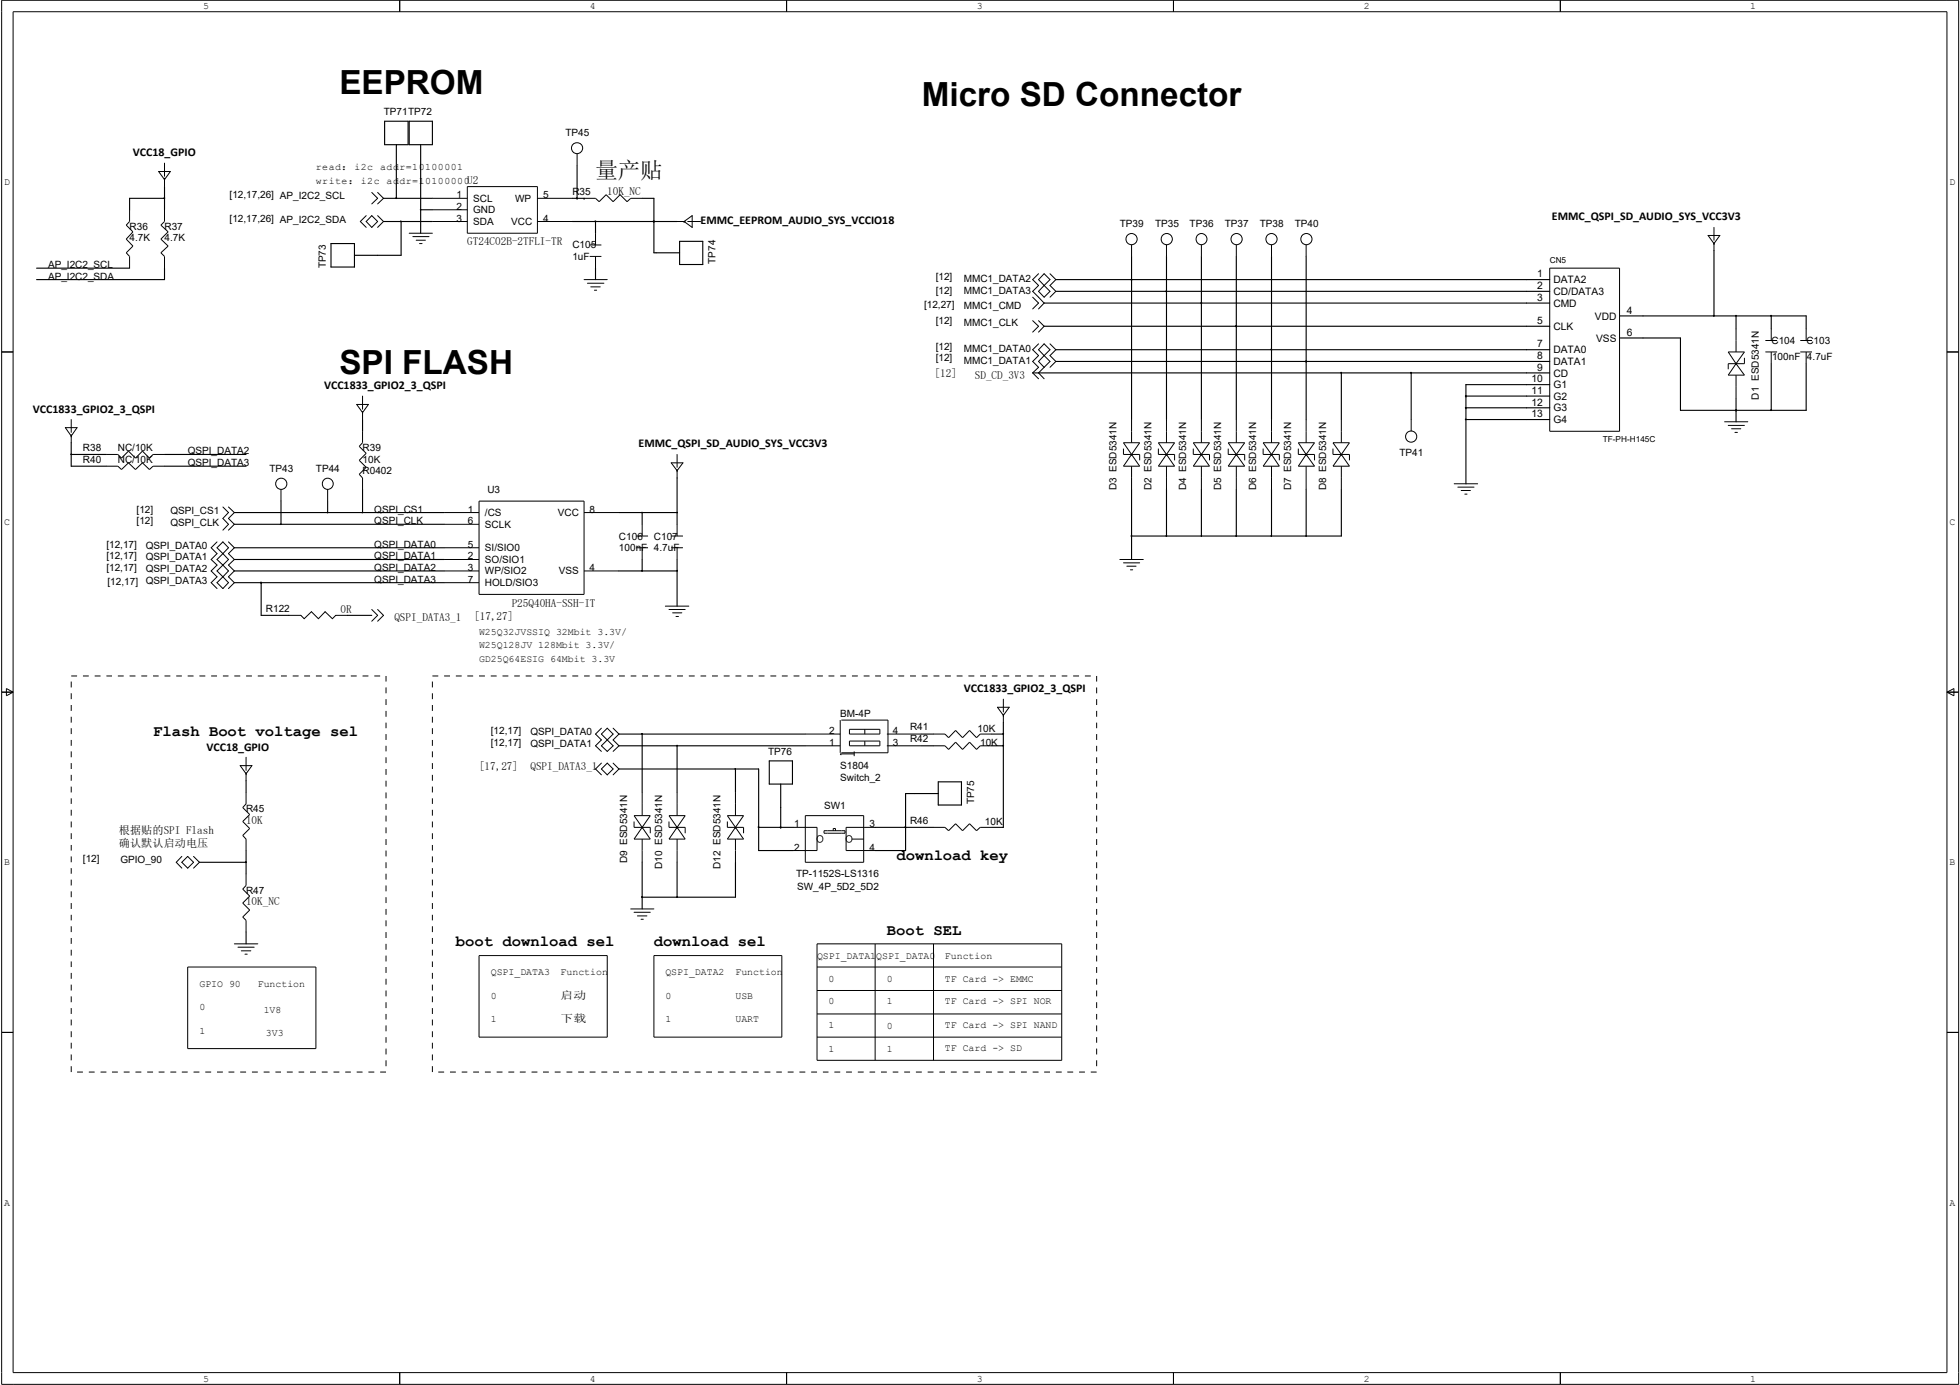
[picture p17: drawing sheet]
<svg xmlns="http://www.w3.org/2000/svg" width="297mm" height="210mm" viewBox="0 0 297 210" stroke-linecap="round" stroke-linejoin="round" font-family="sans-serif">
<defs><g id="words">
<g font-size="5">
<text x="51.4" y="14.3">EEPROM</text>
<text x="139.7" y="16.1">Micro SD Connector</text>
<text x="51.4" y="56.7">SPI FLASH</text>
</g>
<text font-size="3.4" x="90.3" y="27">量产贴</text>
<g font-size="2.4">
<text x="23.2" y="111.6">Flash Boot voltage sel</text>
<text x="135.8" y="130.3">download key</text>
<text x="69.1" y="143.4">boot download sel</text>
<text x="99.1" y="143.4">download sel</text>
<text x="134.4" y="141.6">Boot SEL</text>
</g>
<g font-size="1.8">
<text x="20.1" y="23.7">VCC18_GPIO</text>
<text x="106.2" y="34">EMMC_EEPROM_AUDIO_SYS_VCCIO18</text>
<text x="235.2" y="33.4">EMMC_QSPI_SD_AUDIO_SYS_VCC3V3</text>
<text x="49.1" y="59">VCC1833_GPIO2_3_QSPI</text>
<text x="5" y="62.5">VCC1833_GPIO2_3_QSPI</text>
<text x="96.8" y="67.8">EMMC_QSPI_SD_AUDIO_SYS_VCC3V3</text>
<text x="146" y="104.9">VCC1833_GPIO2_3_QSPI</text>
<text x="31.3" y="113.7">VCC18_GPIO</text>
</g>
<g font-size="1.7">
<text x="71.7" y="27.9">2</text>
<text x="92" y="29.5">1KN</text>
<text x="92.9" y="29.5">0_C</text>
<text x="70.8" y="37.1">G2C2-TL-R</text>
<text x="71.7" y="37.1">T40B2FIT</text>
<text x="141.6" y="57.1">[12]</text>
<text x="147.7" y="57.4">SD_CD_3V3</text>
<text x="51.6" y="92.9">0</text>
<text x="52.4" y="92.9">R</text>
<text x="59.8" y="94.1">QP_AA_</text>
<text x="60.6" y="94.1">SIDT31 [72]</text>
<text x="72.7" y="93.9">1,7</text>
<text x="77.6" y="92">P54H-S-T</text>
<text x="78.4" y="92">2Q0ASHI</text>
<text x="72.6" y="116.8">[72] QP_AA_</text>
<text x="73.4" y="116.8">1,7</text>
<text x="81.2" y="116.8">SIDT31</text>
<text x="37.3" y="124.8">1K</text>
<text x="38.1" y="124.8">0</text>
<text x="18" y="126.4">根据贴的SPI Flash</text>
<text x="18" y="128.4">确认默认启动电压</text>
<text x="37.3" y="137.2">1KN</text>
<text x="38.1" y="137.2">0_C</text>
</g>
<g font-size="1.6">
<text x="233" y="43.8">2</text>
<text x="233" y="45.6">3</text>
<text x="233" y="42">1</text>
<text x="235.4" y="44.7">CD/DATA3</text>
<text x="235.4" y="46.5">CMD</text>
<text x="235.4" y="42.9">DATA2</text>
<text x="246.5" y="47.5">4</text>
<text x="233" y="49.1">5</text>
<text x="233" y="52.6">7</text>
<text x="235.4" y="50">CLK</text>
<text x="235.4" y="53.6">DATA0</text>
<text x="241.7" y="48.4">VDD</text>
<text x="241.9" y="51.8">VSS</text>
<text x="246.5" y="50.9">6</text>
<text x="232.1" y="58">10</text>
<text x="232.1" y="59.7">11</text>
<text x="233" y="54.4">8</text>
<text x="233" y="56.2">9</text>
<text x="235.4" y="55.3">DATA1</text>
<text x="235.4" y="57.1">CD</text>
<text x="235.4" y="58.8">G1</text>
<text x="232.1" y="61.5">12</text>
<text x="232.1" y="63.2">13</text>
<text x="235.4" y="60.6">G2</text>
<text x="235.4" y="62.4">G3</text>
<text x="235.4" y="64.1">G4</text>
<text x="85" y="151.3">启冷</text>
<text x="85" y="154.9">下下</text>
</g>
<g font-size="1.5">
<text x="30.8" y="1.4">5</text>
<text x="89.4" y="1.4">4</text>
<text x="148" y="1.4">3</text>
<text x="206.7" y="1.4">2</text>
<text x="265.3" y="1.4">1</text>
<text x="58.2" y="17.5">TP71TP72</text>
<text x="85.7" y="20.7">TP45</text>
<text x=".6" y="28">D</text>
<text x="47.9" y="27.8">write：i2c</text>
<text x="47.9" y="25.8">read：i2c</text>
<text x="57.6" y="25.8">addr=10100001</text>
<text x="58.6" y="27.8">addr=10100000U</text>
<text x="86.7" y="29.5">R35</text>
<text x="295.4" y="28">D</text>
<text x="19.6" y="34.8">R36</text>
<text x="24.9" y="34.8">R37</text>
<text x="34.8" y="33.6">[12,17,26] AP_I2C2_SDA</text>
<text x="34.8" y="30.1">[12,17,26] AP_I2C2_SCL</text>
<text x="69.2" y="30.1">1</text>
<text x="69.2" y="31.8">2</text>
<text x="69.2" y="33.6">3</text>
<text x="71.7" y="30.6">SCL</text>
<text x="71.7" y="32.3">GND</text>
<text x="71.7" y="34.1">SDA</text>
<text x="77.5" y="34.1">VCC</text>
<text x="78.1" y="30.6">WP</text>
<text x="82.3" y="33.6">4</text>
<text x="82.3" y="30.1">5</text>
<text x="169.7" y="34.5">TP39</text>
<text x="175" y="34.5">TP35</text>
<text x="180.3" y="34.5">TP36</text>
<text x="185.6" y="34.5">TP37</text>
<text x="190.9" y="34.5">TP38</text>
<text x="196.2" y="34.5">TP40</text>
<text x="7.3" y="40.6">AP_I2C2_SCL</text>
<text x="19.6" y="36.6">4.7K</text>
<text x="24.9" y="36.6">4.7K</text>
<text x="49.4" y="40.7" transform="rotate(-90 49.4 40.7)">TP73</text>
<text x="86.7" y="37.6">C105</text>
<text x="86.7" y="39.4">1uF</text>
<text x="108.5" y="40" transform="rotate(-90 108.5 40)">TP74</text>
<text x="7.3" y="42.4">AP_I2C2_SDA</text>
<text x="140" y="46.7">[12,27]</text>
<text x="141.8" y="42.4">[12]</text>
<text x="141.8" y="44.5">[12]</text>
<text x="146" y="42.8">MMC1_DATA2</text>
<text x="146" y="46.8">MMC1_CMD</text>
<text x="146" y="44.5">MMC1_DATA3</text>
<text x="141.8" y="49.1">[12]</text>
<text x="141.8" y="53">[12]</text>
<text x="146" y="49.4">MMC1_CLK</text>
<text x="146" y="53.3">MMC1_DATA0</text>
<text x="268.5" y="52.1">C104</text>
<text x="273.8" y="52.1">C103</text>
<text x="141.8" y="54.8">[12]</text>
<text x="146" y="55.1">MMC1_DATA1</text>
<text x="268.6" y="54.6">100nF 4.7uF</text>
<text x="266.5" y="60.6" transform="rotate(-90 266.5 60.6)">D1 ESD5341N</text>
<text x="12.6" y="70.1">R40</text>
<text x="12.6" y="68.4">R38</text>
<text x="17.9" y="70.1">NC/10K</text>
<text x="17.9" y="68.4">NC/10K</text>
<text x="28.4" y="68.9">QSPI_DATA2</text>
<text x="28.4" y="70.7">QSPI_DATA3</text>
<text x="40.8" y="71.5">TP43</text>
<text x="47.9" y="71.5">TP44</text>
<text x="54.9" y="68.4">R39</text>
<text x="54.9" y="71.9">R0402</text>
<text x="54.9" y="70.1">10K</text>
<text x="212.1" y="69">TP41</text>
<text x="20.7" y="77.7">[12]</text>
<text x="25.8" y="77.9">QSPI_CS1</text>
<text x="56.7" y="77.7">QSPI_CS1</text>
<text x="70.9" y="77.7">1</text>
<text x="73.9" y="74.7">U3</text>
<text x="89.4" y="77.7">8</text>
<text x="169.2" y="74.3" transform="rotate(-90 169.2 74.3)">D3 ESD5341N</text>
<text x="174.5" y="74.3" transform="rotate(-90 174.5 74.3)">D2 ESD5341N</text>
<text x="179.8" y="74.3" transform="rotate(-90 179.8 74.3)">D4 ESD5341N</text>
<text x="185.1" y="74.3" transform="rotate(-90 185.1 74.3)">D5 ESD5341N</text>
<text x="190.4" y="74.3" transform="rotate(-90 190.4 74.3)">D6 ESD5341N</text>
<text x="195.7" y="74.3" transform="rotate(-90 195.7 74.3)">D7 ESD5341N</text>
<text x="201" y="74.3" transform="rotate(-90 201 74.3)">D8 ESD5341N</text>
<text x=".6" y="79.6">C</text>
<text x="16.1" y="83">[12,17]</text>
<text x="20.7" y="79.5">[12]</text>
<text x="22.1" y="83.2">QSPI_DATA0</text>
<text x="25.8" y="79.7">QSPI_CLK</text>
<text x="56.7" y="79.5">QSPI_CLK</text>
<text x="56.7" y="83">QSPI_DATA0</text>
<text x="70.9" y="79.5">6</text>
<text x="70.9" y="83">5</text>
<text x="73.5" y="78.2">/CS</text>
<text x="73.5" y="80">SCLK</text>
<text x="73.5" y="83.5">SI/SIO0</text>
<text x="84.5" y="78.2">VCC</text>
<text x="93.8" y="81.8">C106</text>
<text x="93.8" y="83.5">100nF 4.7uF</text>
<text x="99.1" y="81.8">C107</text>
<text x="295.4" y="79.6">C</text>
<text x="16.1" y="84.8">[12,17]</text>
<text x="16.1" y="86.5">[12,17]</text>
<text x="16.3" y="88.6">[12,17]</text>
<text x="22.1" y="88.5">QSPI_DATA3</text>
<text x="22.1" y="84.9">QSPI_DATA1</text>
<text x="22.1" y="86.7">QSPI_DATA2</text>
<text x="56.7" y="84.8">QSPI_DATA1</text>
<text x="56.7" y="86.5">QSPI_DATA2</text>
<text x="56.7" y="88.3">QSPI_DATA3</text>
<text x="70.9" y="84.8">2</text>
<text x="70.9" y="86.5">3</text>
<text x="70.9" y="88.3">7</text>
<text x="73.5" y="85.3">SO/SIO1</text>
<text x="73.5" y="87">WP/SIO2</text>
<text x="73.5" y="88.8">HOLD/SIO3</text>
<text x="84.7" y="87">VSS</text>
<text x="89.4" y="86.5">4</text>
<text x="40.3" y="92.7">R122</text>
<text x="72.6" y="96.2">W25Q32JVSSIQ 32Mbit 3.3V/</text>
<text x="72.6" y="98.3">W25Q128JV 128Mbit 3.3V/</text>
<text x="72.6" y="100.3">GD25Q64ESIG 64Mbit 3.3V</text>
<text x="74.4" y="111.3">[12,17]</text>
<text x="74.4" y="113">[12,17]</text>
<text x="80.4" y="111.4">QSPI_DATA0</text>
<text x="80.4" y="113.2">QSPI_DATA1</text>
<text x="125.6" y="111.3">2</text>
<text x="125.6" y="113">1</text>
<text x="127.3" y="108.6">BM-4P</text>
<text x="135.3" y="111.3">4</text>
<text x="135.3" y="113">3</text>
<text x="137.9" y="112.5">R42</text>
<text x="137.9" y="110.7">R41</text>
<text x="148.2" y="110.9">10K</text>
<text x="148.5" y="113">10K</text>
<text x="116.4" y="114.4">TP76</text>
<text x="127.3" y="116.5">S1804</text>
<text x="127.3" y="118.3">Switch_2</text>
<text x="37.3" y="123.1">R45</text>
<text x="120.4" y="125.4">1</text>
<text x="124.9" y="122.6">SW1</text>
<text x="131.8" y="125.4">3</text>
<text x="137.9" y="124.8">R46</text>
<text x="147.7" y="121.9" transform="rotate(-90 147.7 121.9)">TP75</text>
<text x="149.3" y="125">10K</text>
<text x=".6" y="131.1">B</text>
<text x="12.6" y="130.7">[12]</text>
<text x="18.2" y="130.9">GPIO_90</text>
<text x="95" y="130.9" transform="rotate(-90 95 130.9)">D9 ESD5341N</text>
<text x="100.3" y="131.7" transform="rotate(-90 100.3 131.7)">D10 ESD5341N</text>
<text x="109.2" y="131.7" transform="rotate(-90 109.2 131.7)">D12 ESD5341N</text>
<text x="120.4" y="128.9">2</text>
<text x="131.8" y="128.9">4</text>
<text x="295.4" y="131.1">B</text>
<text x="37.3" y="135.5">R47</text>
<text x="120.6" y="133">TP-1152S-LS1316</text>
<text x="120.8" y="134.9">SW_4P_5D2_5D2</text>
<text x="30.2" y="149.6">GPIO 90</text>
<text x="39.1" y="149.6">Function</text>
<text x="74.4" y="147.8">QSPI_DATA3</text>
<text x="85" y="147.8">Function</text>
<text x="100.8" y="147.8">QSPI_DATA2</text>
<text x="111.5" y="147.8">Function</text>
<text x="123.8" y="145.3">QSPI_DATA1QSPI_DATA0</text>
<text x="125.6" y="148.9">0</text>
<text x="134.4" y="148.9">0</text>
<text x="143.2" y="145.3">Function</text>
<text x="143.2" y="148.9">TF Card -&gt; EMMC</text>
<text x="30.2" y="153.1">0</text>
<text x="40" y="153.5">1V8</text>
<text x="74.4" y="154.9">1</text>
<text x="74.4" y="151.3">0</text>
<text x="100.8" y="154.9">1</text>
<text x="100.8" y="151.3">0</text>
<text x="111.5" y="154.9">UART</text>
<text x="111.5" y="151.3">USB</text>
<text x="125.6" y="152.2">0</text>
<text x="125.6" y="155.7">1</text>
<text x="134.4" y="152.2">1</text>
<text x="134.4" y="156">0</text>
<text x="143.2" y="152.2">TF Card -&gt; SPI NOR</text>
<text x="143.2" y="155.7">TF Card -&gt; SPI NAND</text>
<text x="30.2" y="156.6">1</text>
<text x="40.3" y="157">3V3</text>
<text x="125.6" y="159.5">1</text>
<text x="134.4" y="159.5">1</text>
<text x="143.2" y="159.3">TF Card -&gt; SD</text>
<text x=".6" y="182.7">A</text>
<text x="295.4" y="182.7">A</text>
<text x="30.8" y="209.4">5</text>
<text x="89.4" y="209.4">4</text>
<text x="148" y="209.4">3</text>
<text x="206.7" y="209.4">2</text>
<text x="265.3" y="209.4">1</text>
</g>
<g font-size="1.3">
<text x="234.9" y="39.9">CN5</text>
<text x="242.9" y="67.1">TF-PH-H145C</text>
</g>
</g></defs>
<g fill="none" stroke="#000" stroke-width=".15">
<path d="M.3 0h296.5v209.8h-296.5zM2 1.8h293.1v206.2h-293.1zM60.6 0v1.8M119.2 0v1.8M177.8 0v1.8M236.5 0v1.8M19.6 31.8v1.8l-.5 .5 1 1-1 1.1 1 1.1-1 1 .5 .6v1.7M24 26h1.8l-.9 1.2zM24.9 30v.1zM24.9 27.2h.1M24.9 31.8v1.8l-.5 .5 1.1 1-1.1 1.1 1.1 1.1-1.1 1 .5 .6v1.7M24.9 24.7v2"/>
<path d="M24.9 27v1.3M55.5 32.7l-.9 .9 .9 .9M56.3 32.7l.9 .9-.9 .9-.8-.9zM56.3 29.2l.9 .9-.9 .8M57.2 32.7l.9 .9-.9 .9M57.2 29.2l.9 .9-.9 .8M60 30l.1 .1zM60.7 33.5v.1zM62 35.3h3.5M62.6 35.9h2.4M63.1 36.4h1.4M63.6 36.9h.4"/>
<path d="M63.7 31.7l.1 .1zM65.5 30.1h5.3M65.5 31.8h5.3M65.5 33.6h5.3M70.8 28.3h10.6v7h-10.6zM81.4 30.1h5.3M81.4 33.6h5.3M87.4 30v.1zM87.5 23.3v1.8M88.5 30.1h1.8l.5 .5 1.1-1.1 1 1.1 1.1-1.1 1 1.1 .6-.5h1.7M89.4 37.1h1.7M89.4 38.9h1.7"/>
<path d="M90.2 33.5l.1 .1zM90.3 35.3v1.8M90.3 38.9v1.7M99 33.5l.1 .1zM102.6 33.6h1.2M103.7 33.6h.1M103.7 33.6l1.2-.9v1.8zM104.2 33.6h2M171.5 37.1v1.8M176.8 37.1v1.8M182.1 37.1v1.8M187.4 37.1v1.8"/>
<path d="M192.7 37.1v1.8M197.9 37.1v1.8M258.9 35.7h1.7l-.8 1.2zM259.8 36.9h.1M259.8 34.5v1.9M259.8 36.7v1.3M.3 53.3h1.7M88.5 42.4h3.5M89 42.9h2.5M89.5 43.5h1.5M90.1 44h.3M156.5 45l.9 .9-.9 .9"/>
<path d="M156.5 48.6l.9 .8-.9 .9M157.4 41.5l-.9 .9 .9 .9-.9 .9 1.7 1.7-.8 .9M157.4 48.6l.8 .8-.8 .9M157.4 52.1l-.9 .9 .9 .9-.9 .9 .9 .9-.9 .8 .9 .9M158.2 41.5l.9 .9-.9 .9-.8-.9zM158.2 43.3l.9 .9-.9 .8-.8-.8zM158.2 52.1l.9 .9-.9 .9-.8-.9zM158.2 53.9l-.8 .9 .8 .9M158.2 53.9l.9 .9-1.7 1.7 .8 .9M159.1 41.5l.9 .9-.9 .9 .9 .9-.9 .8M159.1 52.1l.9 .9-.9 .9 .9 .9-.9 .9M171.4 42.3l.1 .1z"/>
<path d="M176.7 44.1l.1 .1zM182 45.9l.1 .1zM187.3 49.4l.1 .1zM192.6 52.9l.1 .1zM197.9 54.7v.1zM203.2 56.4l.1 .1zM213.8 56.4l.1 .1zM222.1 60h.1zM234.9 40.6h10.5v24.8h-10.5zM259.7 47.8l.1 .1zM261.9 53.3h2.5l-1.3 1.8zM263.1 47.8v.1z"/>
<path d="M263.1 55.1h.1M263.1 49.8v3.5M263.1 56.9v3.5M263.1 55.1l1.3 1.8h-2.5zM264.4 54.2v.9h-2.5v.9M267.5 53.3h1.8M267.5 51.6h1.8M268.4 47.8v.1zM268.4 49.8v1.8M268.4 53.3v1.8M272.8 53.3h1.8M272.8 51.6h1.8"/>
<path d="M273.7 49.8v1.8M273.7 53.3v1.8M295.1 53.3h1.7M9.9 64.8h1.8l-.9 1.3zM10.8 68.8v.1zM10.8 66.1h.1M10.8 63.6v1.9M10.8 65.9v1.2M16.1 68.9h1.8l.5 .5 1.1-1 1 1 1.1-1 1 1 .6-.5h1.7M16.1 70.7h1.8l.5 .5 1.1-1.1 1 1.1 1.1-1.1 1 1.1 .6-.5h1.7M33.8 76.8l.8 .9-.8 .9 .8 .9-.8 .8M34.6 76.8l.9 .9-.9 .9 .9 .9-.9 .8"/>
<path d="M42.5 79.4l.1 .1zM42.6 74.2v1.7M49.6 77.6l.1 .1zM49.7 74.2v1.7M54.1 61.3h1.7l-.9 1.2zM54.9 77.6l.1 .1zM54.9 62.5h.1M54.9 65.4v1.7l-.5 .5 1.1 1.1-1.1 1.1 1.1 1-1.1 1.1 .5 .5v1.8M54.9 60v2M54.9 62.4v1.2M67.3 77.7h5.3M67.3 79.5h5.3"/>
<path d="M72.6 75.9h15.9v14.2h-15.9zM88.5 77.7h5.3M97.2 77.6l.2 .1zM97.3 79.5v1.7M101.7 70.1h1.8l-.9 1.2zM102.6 77.6v.1zM102.6 71.3h.1M102.6 68.9v1.9M102.6 71.2v1.2M102.6 79.5v1.7M170.3 68v.9h2.4v.9M170.3 67.1h2.4l-2.4 3.6h2.4z"/>
<path d="M171.5 68.9h.1M171.5 63.6v3.5M171.5 70.7v3.5M175.6 68v.9h2.4v.9M175.6 67.1h2.4l-2.4 3.6h2.4zM176.8 68.9h.1M176.8 63.6v3.5M176.8 70.7v3.5M180.8 68v.9h2.5v.9M180.8 67.1h2.5l-2.5 3.6h2.5zM182.1 68.9h.1M182.1 63.6v3.5"/>
<path d="M182.1 70.7v3.5M186.1 68v.9h2.5v.9M186.1 67.1h2.5l-1.2 1.8zM187.4 68.9h.1M187.4 68.9l1.2 1.8h-2.5zM187.4 63.6v3.5M187.4 70.7v3.5M191.4 68v.9h2.5v.9M191.4 67.1h2.5l-1.2 1.8zM192.7 68.9h.1M192.7 68.9l1.2 1.8h-2.5zM192.7 63.6v3.5"/>
<path d="M192.7 70.7v3.5M196.8 68v.9h2.4v.9M196.8 67.1h2.4l-1.3 1.8zM197.9 68.9h.1M197.9 68.9l1.3 1.8h-2.4zM197.9 63.6v3.5M197.9 70.7v3.5M202 68v.9h2.5v.9M202 67.1h2.5l-1.2 1.8zM203.3 68.9h.1M203.3 63.6v3.5M203.3 70.7v3.5"/>
<path d="M203.3 68.9l1.2 1.8h-2.5zM213.9 63.6v1.8M220.4 73.3h3.5M220.9 73.8h2.5M221.4 74.3h1.4M222 74.9h.3M222.1 61.8h.1zM222.1 63.5l.1 .1zM261.4 63.9h3.5M261.9 64.5h2.5M262.4 65h1.4M262.9 65.5h.4"/>
<path d="M263.1 62.1v.1zM268.4 62.1v.1zM32.9 82.1l-.9 .9 .9 .9-.9 .9 .9 .8-.9 .9 .9 .9-.9 .9 .9 .9M32.9 88.3l.9-.9 .8 .9-.8 .9zM33.8 82.1l.8 .9-.8 .9-.9-.9zM33.8 83.9l-.9 .9 1.7 1.7-.8 .9M33.8 83.9l.8 .9-1.7 1.7 .9 .9M34.6 82.1l.9 .9-.9 .9 .9 .9-.9 .8 .9 .9-.9 .9 .9 .9-.9 .9M39.5 88.2l.1 .1zM43.8 93.3h1.8l.5 .5 1.1-1.1 1.1 1.1 1-1.1 1.1 1.1 .5-.5h1.8M56.3 92.4l.9 .9-.9 .8M57.2 92.4l.9 .9-.9 .8"/>
<path d="M67.3 83h5.3M67.3 84.8h5.3M67.3 86.5h5.3M67.3 88.3h5.3M88.5 86.5h5.3M96.4 83h1.8M96.4 81.2h1.8M97.2 86.4l.1 .1zM97.3 83v1.8M100.8 91.9h3.6M101.4 92.4h2.4M101.7 83h1.8"/>
<path d="M101.7 81.2h1.8M101.9 92.9h1.4M102.4 93.4h.4M102.6 86.4v.2zM102.6 83v1.8M169.7 84.8h3.6M170.3 85.3h2.4M170.8 85.8h1.4M171.3 86.4h.4M171.4 81.2h.1zM176.7 81.2h.1zM182 81.2l.1 .1z"/>
<path d="M187.3 81.2h.1zM192.6 81.2l.1 .1zM197.9 81.2v.1zM.3 104.9h1.7M1 104.4l1 .5-1 .6zM10.8 103.3v.9M10.8 105.1v.9M10.8 106.8v.9M10.8 108.6v.9M10.8 110.4v.9M10.8 112.1v.9M10.8 113.9v.9"/>
<path d="M10.8 115.7v.8M10.8 117.4v.9M10.8 119.2v.9M10.8 102.4h.9M12.6 102.4h.9M14.3 102.4h.9M16.1 102.4h.9M17.9 102.4h.9M19.6 102.4h.9M21.4 102.4h.9M23.2 102.4h.8M24.9 102.4h.9"/>
<path d="M26.7 102.4h.9M28.4 102.4h.9M30.2 102.4h.9M32 102.4h.9M33.8 102.4h.8M35.5 102.4h.9M36.4 116h1.8l-.9 1.3zM37.3 117.3h.1M37.3 102.4h.9M37.3 114.8v2M37.3 117.1v1.2M39.1 102.4h.9"/>
<path d="M40.8 102.4h.9M42.6 102.4h.9M44.4 102.4h.9M46.1 102.4h.9M47.9 102.4h.9M49.7 102.4h.8M51.4 102.4h.9M53.2 102.4h.9M54.9 102.4h.9M56.7 102.4h.9M58.5 102.4v.9M58.5 104.2v.9"/>
<path d="M58.5 106v.8M58.5 107.7v.9M58.5 109.5v.9M58.5 111.3v.8M58.5 113v.9M58.5 114.8v.9M58.5 116.5v.9M58.5 118.3v.9M65.5 102.4h.9M65.5 103.3v.9M65.5 105.1v.9M65.5 106.8v.9"/>
<path d="M65.5 108.6v.9M65.5 110.4v.9M65.5 112.1v.9M65.5 113.9v.9M65.5 115.7v.8M65.5 117.4v.9M65.5 119.2v.9M67.3 102.4h.9M69.1 102.4h.9M70.8 102.4h.9M72.6 102.4h.9M74.4 102.4h.9"/>
<path d="M76.2 102.4h.8M77.9 102.4h.9M79.7 102.4h.9M81.4 102.4h.9M83.2 102.4h.9M85 102.4h.8M86.7 102.4h.9M88.5 102.4h.9M90.3 102.4h.8M91.1 110.4l-.8 .9 .8 .8-.8 .9 .8 .9M91.1 111.3l.9-.9 .9 .9-1.8 1.7 .9 .9 .9-.9zM91.1 115.7l-.8 .8 .8 .9"/>
<path d="M91.1 116.5l.9-.8 .9 .8-.9 .9zM92 102.4h.9M92.9 110.4l.9 .9-.9 .8 .9 .9-.9 .9M92.9 115.7l.9 .8-.9 .9M93.8 102.4h.9M95.6 102.4h.8M97.2 111.2l.1 .1zM97.3 102.4h.9M99.1 102.4h.8M100.8 102.4h.9M102.6 113v.1zM102.6 102.4h.9"/>
<path d="M104.4 102.4h.9M106.2 102.4h.8M107.9 102.4h.9M109.7 102.4h.9M111.4 116.5h.1zM111.5 102.4h.8M113.2 102.4h.9M115 102.4h.9M116.8 102.4h.8M118.5 102.4h.9M120.3 102.4h.9M122 102.4h.9"/>
<path d="M122 113h5.3M122 111.3h5.3M123.8 102.4h.9M125.6 102.4h.8M127.3 102.4h.9M127.3 109.1v5M127.5 109.1h7.1v5h-7.1M128.7 112.3h4.6v.7h-4.6zM128.7 110.5h4.6v.8h-4.6zM129.1 102.4h.9M129.5 114.3h-2.2l.2 .1M129.5 113.9v.7"/>
<path d="M130.9 102.4h.9M131.1 110.5v.8M131.1 112.3v.7M132.6 102.4h.9M134.4 102.4h.9M134.4 113h5.3M134.4 111.3h5.3M136.1 102.4h.9M137.9 102.4h.9M139.7 102.4h.9M141.5 102.4h.9M141.5 113h1.7l.6 .6 1-1.1 1.1 1.1 1-1.1 1.1 1.1 .5-.6h1.8"/>
<path d="M141.5 111.3h1.7l.6 .5 1-1.1 1.1 1.1 1-1.1 1.1 1.1 .5-.5h1.8M143.2 102.4h.9M145 102.4h.9M146.8 102.4h.9M148.5 102.4h.9M150.3 102.4h.9M151.2 107.2h1.7l-.8 1.2zM152 111.2l.1 .1zM152 113h.1zM152.1 108.4h.1M152.1 102.4h.8M152.1 106v1.9"/>
<path d="M152.1 108.2v1.3M153.8 102.4h.9M155.6 102.4h.9M157.4 102.4h.8M159.1 102.4h.9M160.9 102.4h.9M162.6 102.4h.9M164.4 102.4h.9M166.2 102.4v.9M166.2 104.2v.9M166.2 106v.8M166.2 107.7v.9"/>
<path d="M166.2 109.5v.9M166.2 111.3v.8M166.2 113v.9M166.2 114.8v.9M166.2 116.5v.9M166.2 118.3v.9M295.1 104.9h1.7M295.1 104.9l1-.5v1.1zM10.8 121v.8M10.8 122.7v.9M10.8 124.5v.9M10.8 126.3v.9"/>
<path d="M10.8 128.1v.8M10.8 129.8v.9M10.8 131.6v.8M10.8 133.3v.9M10.8 135.1v.9M10.8 136.9v.9M10.8 138.6v.9M27.6 129.8l-.9 .9 .9 .9M28.4 129.8l.9 .9-.9 .9-.8-.9zM29.3 129.8l.9 .9-.9 .9M37.2 130.6l.1 .1zM37.3 132.4v1.8l-.5 .5 1 1.1-1 1.1 1 1-1 1.1 .5 .5v1.8"/>
<path d="M37.3 120.1v1.7l-.5 .6 1 1-1 1.1 1 1.1-1 1 .5 .6v1.7M58.5 120.1v.9M58.5 121.8v.9M58.5 123.6v.9M58.5 125.4v.9M58.5 127.2v.9M58.5 128.9v.9M58.5 130.7v.9M58.5 132.4v.9M58.5 134.2v.9M58.5 136v.9M58.5 137.8v.8"/>
<path d="M58.5 139.5v.9M65.5 121v.8M65.5 122.7v.9M65.5 124.5v.9M65.5 126.3v.9M65.5 128.1v.8M65.5 129.8v.9M65.5 131.6v.8M65.5 133.3v.9M65.5 135.1v.9M65.5 136.9v.9M65.5 138.6v.9"/>
<path d="M95.6 137.8h3.5M96.1 124.5v.9h2.4v.9M96.1 123.6h2.4l-2.4 3.6h2.4zM96.1 138.3h2.4M96.6 138.8h1.4M97.2 139.3h.3M97.2 135.9l.1 .1zM97.3 125.4h.1M97.3 120.1v3.5M97.3 127.2v3.5M101.4 124.5v.9h2.4v.9M101.4 123.6l2.4 3.6h-2.4l2.4-3.6z"/>
<path d="M102.6 135.9v.1zM102.6 125.4h.1M102.6 120.1v3.5M102.6 127.2v3.5M110.2 124.5v.9h2.5v.9M110.2 123.6h2.5l-2.5 3.6h2.5zM111.5 125.4h.1M111.5 120.1v3.5M111.5 127.2v3.5M114.9 125.3h.1zM118.2 125.3h.2zM120.3 125.4h3.5v3.5h-3.5"/>
<path d="M122 123.6h8.9v7.1h-8.9zM123.8 127a.49 .49 0 0 1 .8-.2 .49 .49 0 0 1-.1 .8l-.3 .1-.4-.4M124.9 125.9h3.2v.4h-3.2zM126.3 125.9v-.3h.3v.3M128.2 127a.46 .46 0 0 1 .7-.3 .46 .46 0 0 1 .1 .8l-.4 .2-.3-.3-.1-.2M129.1 127.2h1.8M132.6 125.4h-4.4v3.5h4.4M137.2 125.3h.1M141.5 125.4h1.7l.6 .5 1-1.1 1.1 1.1 1-1.1 1.1 1.1 .5-.5h1.8M166.2 120.1v.9M166.2 121.8v.9M166.2 123.6v.9"/>
<path d="M166.2 125.4v.9M166.2 127.2v.9M166.2 128.9v.9M166.2 130.7v.9M166.2 132.4v.9M166.2 134.2v.9M166.2 136v.9M166.2 137.8v.8M166.2 139.5v.9M.3 156.5h1.7M10.8 140.4v.9M10.8 142.2v.8"/>
<path d="M10.8 143.9v.9M10.8 145.7v.9M10.8 147.4v.9M10.8 149.2v.9M10.8 151v.9M10.8 152.8v.9M10.8 154.5v.9M10.8 156.3v.9M10.8 158v.9M10.8 159.8v.9M28.4 146.6h19.5v12.3h-19.5zM35.5 143h3.6"/>
<path d="M36.1 143.6h2.4M36.6 144.1h1.4M37.1 144.6h.4M58.5 141.3v.9M58.5 143v.9M58.5 144.8v.9M58.5 146.6v.8M58.5 148.3v.9M58.5 150.1v.9M58.5 151.9v.9M58.5 153.7v.8M58.5 155.4v.9"/>
<path d="M58.5 157.2v.8M58.5 158.9v.9M65.5 140.4v.9M65.5 142.2v.8M65.5 143.9v.9M65.5 145.7v.9M65.5 147.4v.9M65.5 149.2v.9M65.5 151v.9M65.5 152.8v.9M65.5 154.5v.9M65.5 156.3v.9"/>
<path d="M65.5 158v.9M65.5 159.8v.9M72.6 144.8h19.4v12.4h-19.4zM99.1 144.8h19.4v12.4h-19.4zM123.8 146.6h37.1M123.8 143h37.1v17.7h-37.1zM123.8 150.1h37.1M123.8 153.7h37.1M123.8 157.2h37.1M132.6 143v17.7M141.5 143v17.7M166.2 141.3v.9"/>
<path d="M166.2 143v.9M166.2 144.8v.9M166.2 146.6v.8M166.2 148.3v.9M166.2 150.1v.9M166.2 151.9v.9M166.2 153.7v.8M166.2 155.4v.9M166.2 157.2v.8M166.2 158.9v.9M295.1 156.5h1.7M10.8 161.6v.9"/>
<path d="M11.7 162.5h.9M13.5 162.5h.8M15.2 162.5h.9M17 162.5h.9M18.8 162.5h.8M20.5 162.5h.9M22.3 162.5h.9M24 162.5h.9M25.8 162.5h.9M27.6 162.5h.8M29.3 162.5h.9M31.1 162.5h.9"/>
<path d="M32.9 162.5h.9M34.6 162.5h.9M36.4 162.5h.9M38.2 162.5h.9M40 162.5h.8M41.7 162.5h.9M43.5 162.5h.9M45.3 162.5h.8M47 162.5h.9M48.8 162.5h.9M50.5 162.5h.9M52.3 162.5h.9"/>
<path d="M54.1 162.5h.8M55.8 162.5h.9M57.6 162.5h.9M58.5 160.7v.9M65.5 161.6v.9M66.4 162.5h.9M68.2 162.5h.9M70 162.5h.8M71.7 162.5h.9M73.5 162.5h.9M75.3 162.5h.9M77 162.5h.9"/>
<path d="M78.8 162.5h.9M80.6 162.5h.8M82.3 162.5h.9M84.1 162.5h.9M85.8 162.5h.9M87.6 162.5h.9M89.4 162.5h.9M91.1 162.5h.9M92.9 162.5h.9M94.7 162.5h.9M96.4 162.5h.9M98.2 162.5h.9"/>
<path d="M99.9 162.5h.9M101.7 162.5h.9M103.5 162.5h.9M105.3 162.5h.9M107 162.5h.9M108.8 162.5h.9M110.6 162.5h.9M112.3 162.5h.9M114.1 162.5h.9M115.9 162.5h.9M117.6 162.5h.9M119.4 162.5h.9"/>
<path d="M121.2 162.5h.8M122.9 162.5h.9M124.7 162.5h.9M126.4 162.5h.9M128.2 162.5h.9M130 162.5h.9M131.8 162.5h.8M133.5 162.5h.9M135.3 162.5h.8M137 162.5h.9M138.8 162.5h.9M140.6 162.5h.9"/>
<path d="M142.4 162.5h.8M144.1 162.5h.9M145.9 162.5h.9M147.7 162.5h.8M149.4 162.5h.9M151.2 162.5h.9M152.9 162.5h.9M154.7 162.5h.9M156.5 162.5h.9M158.2 162.5h.9M160 162.5h.9M161.8 162.5h.8"/>
<path d="M163.5 162.5h.9M165.3 162.5h.9M166.2 160.7v.9M60.6 208v1.8M119.2 208v1.8M177.8 208v1.8M236.5 208v1.8"/>
<circle cx="87.5" cy="22.5" r=".84"/>
<circle cx="171.5" cy="36.2" r=".85"/>
<circle cx="176.8" cy="36.2" r=".85"/>
<circle cx="182.1" cy="36.2" r=".84"/>
<circle cx="187.4" cy="36.2" r=".85"/>
<circle cx="192.7" cy="36.2" r=".85"/>
<circle cx="198" cy="36.2" r=".85"/>
<circle cx="42.6" cy="73.3" r=".85"/>
<circle cx="49.7" cy="73.3" r=".84"/>
<circle cx="213.9" cy="66.2" r=".85"/>
</g>
<g fill="none" stroke="#000" stroke-width=".17">
<path d="M58.3 18.4h3.5v3.5h-3.5zM62 18.4h3.5v3.5h-3.5zM24.9 28.3v3.5M24.9 30.1h-5.3v1.7M50.2 36.9h3.5v3.6h-3.5zM58.1 30.1h7.4M58.1 33.6h7.4M60.1 21.9v8.2M60.8 33.6v5.1h-7.1M63.8 21.9v13.4M63.8 31.8h1.7M86.7 30.1h1.8"/>
<path d="M86.7 33.6h15.9M87.5 30.1h.1M87.5 25.1v5M88.5 30.1h.1M90.3 33.6v1.7M97.3 30.1h1.8v8.2h3.9M99.1 33.6h.1M103 36.6h3.5v3.5h-3.5zM171.5 38.9v24.7M176.8 38.9v24.7M182.1 38.9v24.7M187.4 38.9v24.7"/>
<path d="M192.7 38.9v24.7M197.9 38.9v24.7M259.8 38v9.9M5.5 40.6h14.1M24.9 40.6v1.8h-19.4M90.3 40.6v1.8M156.5 56.5h78.4M158.2 45.9h76.7M158.2 49.4h76.7M160 44.2h74.9M160 53h74.9M160 54.8h74.9"/>
<path d="M160 42.4h74.9M171.5 42.4h.1M176.8 44.2h.1M182.1 45.9h.1M187.4 49.4h.1M192.7 53h.1M197.9 54.8h.1M203.3 56.5v7.1M213.9 56.5v7.1M234.9 58.3h-12.7v15M245.4 47.9h28.3v1.9M245.4 51.2h9.3v11h19v-7.1"/>
<path d="M263.1 47.9v1.9M268.4 47.9v1.9M268.4 55.1v7.1M10.8 67.1v3.6h5.3M10.8 68.9h5.3M24.9 70.7h12.4M24.9 68.9h12.4M35.5 79.5h31.8M35.5 77.7h31.8M42.6 75.9v3.6M49.7 75.9v1.8M54.9 63.6v1.8"/>
<path d="M54.9 74.2v3.5M93.8 77.7h8.8M97.3 77.7v1.8M102.6 72.4v7.1M171.5 74.2v10.6M176.8 74.2v7M182.1 74.2v7M187.4 74.2v7M192.7 74.2v7M197.9 74.2v7M203.3 74.2v7h-31.8M222.2 60h.1"/>
<path d="M222.2 61.8h.1M222.2 60h12.7M222.2 61.8h12.7M222.2 63.6h12.7M263.1 62.2h.1M263.1 60.4v3.5M35.5 84.8h31.8M35.5 86.5h31.8M35.5 88.3h31.8M35.5 83h31.8M39.6 88.3h.1M39.6 88.3v5h4.2"/>
<path d="M52.7 93.3h3.6M93.8 86.5h8.8M97.3 84.8v1.7M102.6 84.8v7.1M37.3 118.3v1.8M93.8 113h28.2M93.8 116.5h21.2v12.4h5.3M93.8 111.3h28.2M97.3 111.3v8.8M102.6 113v7.1M111.5 116.5v3.6M116.6 115.3h3.5v3.5h-3.5z"/>
<path d="M118.3 118.8v6.6M139.7 113h1.8M139.7 111.3h1.8M142.2 118.5h3.5v3.5h-3.5zM150.3 113h1.8M150.3 111.3h1.8M152.1 109.5v15.9h-1.8M30.2 130.7h7.1M37.3 128.9v3.5M97.3 130.7v7.1M102.6 130.7v5.3M111.5 130.7v5.3h-14.2"/>
<path d="M115 125.4h5.3M118.3 125.4h.1M132.6 125.4h8.9M137.2 125.4h.1M142.2 120.3h-5v8.6h-4.6M37.3 141.3v1.7"/>
</g>
<g fill="#000">
<path d="M24.9 30v.1z" fill-rule="evenodd"/>
<path d="M60 30l.1 .1z" fill-rule="evenodd"/>
<path d="M60.7 33.5v.1z" fill-rule="evenodd"/>
<path d="M63.7 31.7l.1 .1z" fill-rule="evenodd"/>
<path d="M87.4 30v.1z" fill-rule="evenodd"/>
<path d="M90.2 33.5l.1 .1z" fill-rule="evenodd"/>
<path d="M99 33.5l.1 .1z" fill-rule="evenodd"/>
<path d="M99 33.5l.1 .1z" fill-rule="evenodd"/>
<path d="M171.4 42.3l.1 .1z" fill-rule="evenodd"/>
<path d="M171.4 42.3l.1 .1z" fill-rule="evenodd"/>
<path d="M176.7 44.1l.1 .1z" fill-rule="evenodd"/>
<path d="M176.7 44.1l.1 .1z" fill-rule="evenodd"/>
<path d="M182 45.9l.1 .1z" fill-rule="evenodd"/>
<path d="M182 45.9l.1 .1z" fill-rule="evenodd"/>
<path d="M187.3 49.4l.1 .1z" fill-rule="evenodd"/>
<path d="M187.3 49.4l.1 .1z" fill-rule="evenodd"/>
<path d="M192.6 52.9l.1 .1z" fill-rule="evenodd"/>
<path d="M192.6 52.9l.1 .1z" fill-rule="evenodd"/>
<path d="M197.9 54.7v.1z" fill-rule="evenodd"/>
<path d="M197.9 54.7v.1z" fill-rule="evenodd"/>
<path d="M203.2 56.4l.1 .1z" fill-rule="evenodd"/>
<path d="M213.8 56.4l.1 .1z" fill-rule="evenodd"/>
<path d="M259.7 47.8l.1 .1z" fill-rule="evenodd"/>
<path d="M263.1 47.8v.1z" fill-rule="evenodd"/>
<path d="M268.4 47.8v.1z" fill-rule="evenodd"/>
<path d="M10.8 68.8v.1z" fill-rule="evenodd"/>
<path d="M42.5 79.4l.1 .1z" fill-rule="evenodd"/>
<path d="M49.6 77.6l.1 .1z" fill-rule="evenodd"/>
<path d="M54.9 77.6l.1 .1z" fill-rule="evenodd"/>
<path d="M97.2 77.6l.2 .1z" fill-rule="evenodd"/>
<path d="M102.6 77.6v.1z" fill-rule="evenodd"/>
<path d="M222.1 60h.1z" fill-rule="evenodd"/>
<path d="M222.1 61.8h.1z" fill-rule="evenodd"/>
<path d="M222.1 63.5l.1 .1z" fill-rule="evenodd"/>
<path d="M263.1 62.1v.1z" fill-rule="evenodd"/>
<path d="M263.1 62.1v.1z" fill-rule="evenodd"/>
<path d="M268.4 62.1v.1z" fill-rule="evenodd"/>
<path d="M39.5 88.2l.1 .1z" fill-rule="evenodd"/>
<path d="M97.2 86.4l.1 .1z" fill-rule="evenodd"/>
<path d="M102.6 86.4v.2z" fill-rule="evenodd"/>
<path d="M171.4 81.2h.1z" fill-rule="evenodd"/>
<path d="M176.7 81.2h.1z" fill-rule="evenodd"/>
<path d="M182 81.2l.1 .1z" fill-rule="evenodd"/>
<path d="M187.3 81.2h.1z" fill-rule="evenodd"/>
<path d="M192.6 81.2l.1 .1z" fill-rule="evenodd"/>
<path d="M197.9 81.2v.1z" fill-rule="evenodd"/>
<path d="M97.2 111.2l.1 .1z" fill-rule="evenodd"/>
<path d="M102.6 113v.1z" fill-rule="evenodd"/>
<path d="M111.4 116.5h.1z" fill-rule="evenodd"/>
<path d="M152 111.2l.1 .1z" fill-rule="evenodd"/>
<path d="M152 113h.1z" fill-rule="evenodd"/>
<path d="M37.2 130.6l.1 .1z" fill-rule="evenodd"/>
<path d="M97.2 135.9l.1 .1z" fill-rule="evenodd"/>
<path d="M102.6 135.9v.1z" fill-rule="evenodd"/>
<path d="M114.9 125.3h.1z" fill-rule="evenodd"/>
<path d="M118.2 125.3h.2z" fill-rule="evenodd"/>
</g>
<use href="#words"/>
</svg>
